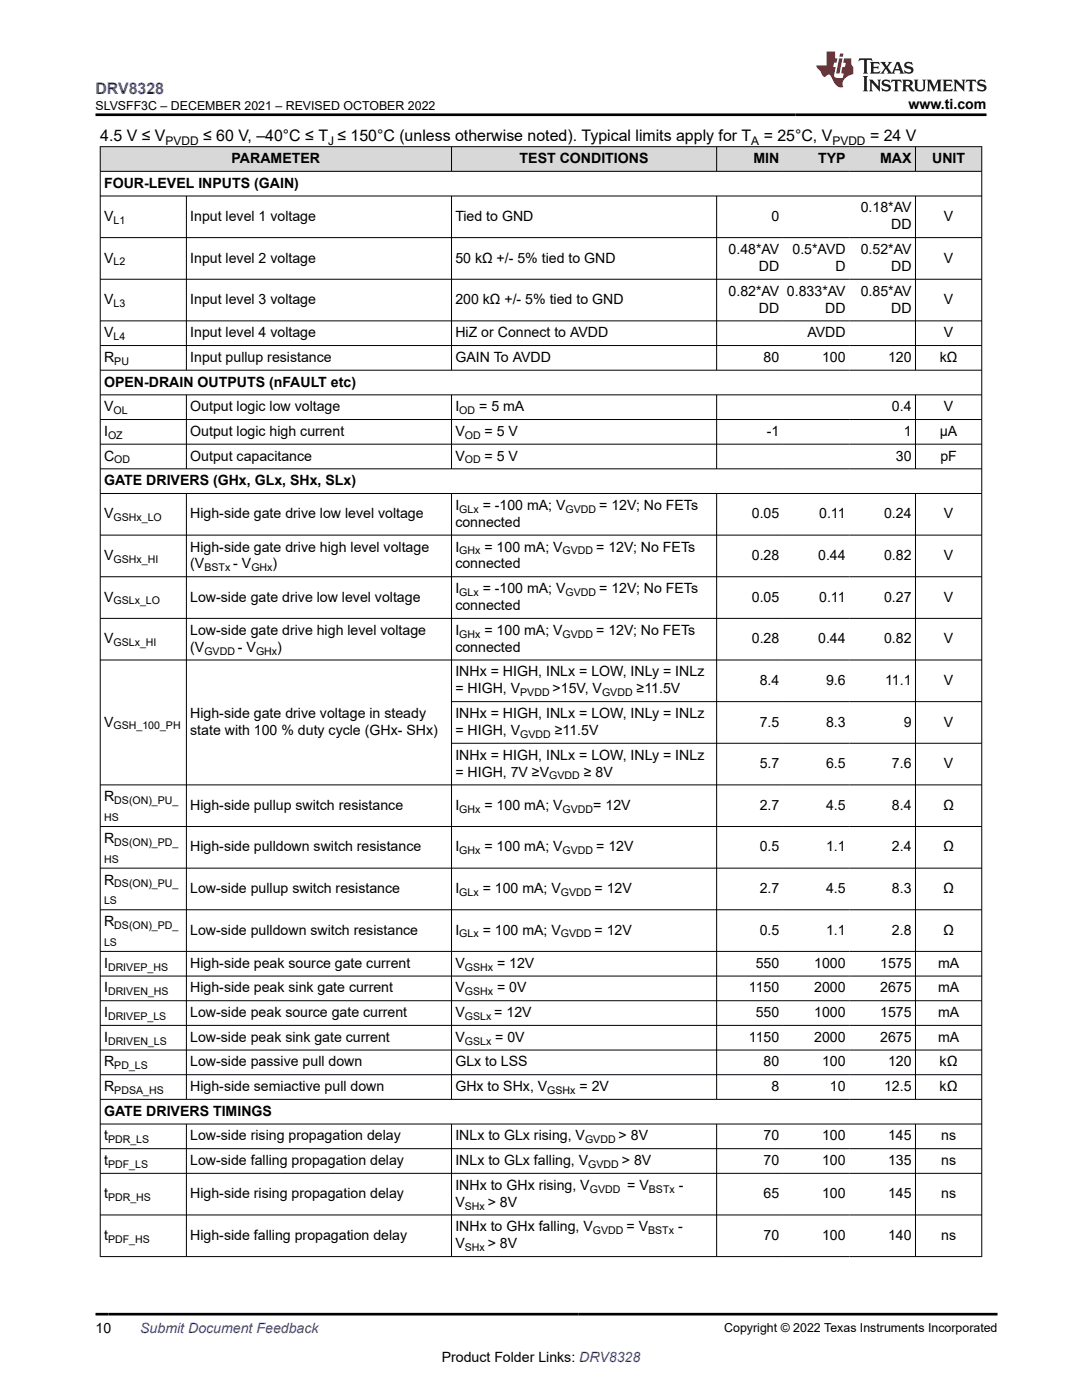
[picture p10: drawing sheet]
<svg xmlns="http://www.w3.org/2000/svg" width="216mm" height="279mm" viewBox="0 0 216 279" stroke-linecap="round" stroke-linejoin="round" font-family="sans-serif">
<defs><g id="words">
<text font-size="3.2" fill="#00f" x="19" y="18.7">DRV8328</text>
<g font-size="3.2">
<text x="20" y="28.2">4.5 V ≤ V</text>
<text x="40.5" y="28.2">≤ 60 V, –40°C ≤ T ≤ 150°C (unless otherwise noted). Typical limits apply for T</text>
<text x="152.4" y="28.2">= 25°C, V</text>
<text x="173.6" y="28.2">= 24 V</text>
</g>
<g font-size="2.8">
<text x="181.3" y="21.8">www.ti.com</text>
<text x="46.2" y="32.5">PARAMETER</text>
<text x="103.7" y="32.5">TEST CONDITIONS</text>
<text x="150.3" y="32.5">MIN</text>
<text x="163.3" y="32.5">TYP</text>
<text x="175.6" y="32.5">MAX</text>
<text x="186" y="32.5">UNIT</text>
<text x="20.8" y="37.5">FOUR-LEVEL INPUTS (GAIN)</text>
<text x="20.8" y="44.1">V</text>
<text x="38" y="44.1">Input level 1 voltage</text>
<text x="90.9" y="44.1">Tied to GND</text>
<text x="153.9" y="44.1">0</text>
<text x="171.8" y="42.4">0.18*AV</text>
<text x="177.8" y="45.8">DD</text>
<text x="188.3" y="44.1">V</text>
<text x="20.8" y="52.4">V</text>
<text x="38" y="52.4">Input level 2 voltage</text>
<text x="90.9" y="52.4">50 kΩ +/- 5% tied to GND</text>
<text x="145.4" y="50.7">0.48*AV</text>
<text x="158.1" y="50.7">0.5*AVD</text>
<text x="171.8" y="50.7">0.52*AV</text>
<text x="188.3" y="52.4">V</text>
<text x="145.4" y="59">0.82*AV 0.833*AV</text>
<text x="151.4" y="54.1">DD</text>
<text x="166.7" y="54.1">D</text>
<text x="171.8" y="59">0.85*AV</text>
<text x="177.8" y="54.1">DD</text>
<text x="20.8" y="60.7">V</text>
<text x="38" y="60.7">Input level 3 voltage</text>
<text x="90.9" y="60.7">200 kΩ +/- 5% tied to GND</text>
<text x="151.4" y="62.4">DD</text>
<text x="164.7" y="62.4">DD</text>
<text x="177.8" y="62.4">DD</text>
<text x="188.3" y="60.7">V</text>
<text x="20.8" y="67.3">V</text>
<text x="38" y="67.3">Input level 4 voltage</text>
<text x="90.9" y="67.3">HiZ or Connect to AVDD</text>
<text x="161.1" y="67.3">AVDD</text>
<text x="188.3" y="67.3">V</text>
<text x="20.8" y="72.2">R</text>
<text x="20.8" y="77.2">OPEN-DRAIN OUTPUTS (nFAULT etc)</text>
<text x="38" y="72.2">Input pullup resistance</text>
<text x="90.9" y="72.2">GAIN To AVDD</text>
<text x="152.4" y="72.2">80</text>
<text x="164" y="72.2">100</text>
<text x="177.2" y="72.2">120</text>
<text x="187.5" y="72.2">kΩ</text>
<text x="20.8" y="82.1">V</text>
<text x="38" y="82.1">Output logic low voltage</text>
<text x="90.9" y="82.1">I</text>
<text x="95.6" y="82.1">= 5 mA</text>
<text x="178" y="82.1">0.4</text>
<text x="188.3" y="82.1">V</text>
<text x="20.8" y="87">I</text>
<text x="38" y="87">Output logic high current</text>
<text x="90.9" y="87">V</text>
<text x="96.7" y="87">= 5 V</text>
<text x="153" y="87">-1</text>
<text x="180.3" y="87">1</text>
<text x="187.5" y="87">µA</text>
<text x="20.8" y="91.9">C</text>
<text x="38" y="91.9">Output capacitance</text>
<text x="90.9" y="91.9">V</text>
<text x="96.7" y="91.9">= 5 V</text>
<text x="178.8" y="91.9">30</text>
<text x="187.6" y="91.9">pF</text>
<text x="20.8" y="96.8">GATE DRIVERS (GHx, GLx, SHx, SLx)</text>
<text x="90.9" y="101.8">I</text>
<text x="96.3" y="101.8">= -100 mA; V</text>
<text x="119.6" y="101.8">= 12V; No FETs</text>
<text x="20.8" y="103.5">V</text>
<text x="38" y="103.5">High-side gate drive low level voltage</text>
<text x="90.9" y="105.1">connected</text>
<text x="150" y="103.5">0.05</text>
<text x="163.5" y="103.5">0.11</text>
<text x="176.4" y="103.5">0.24</text>
<text x="188.3" y="103.5">V</text>
<text x="20.8" y="111.8">V</text>
<text x="38" y="110.1">High-side gate drive high level voltage</text>
<text x="38" y="113.5">(V</text>
<text x="46.5" y="113.5">- V</text>
<text x="54.4" y="113.5">)</text>
<text x="90.9" y="113.5">connected</text>
<text x="90.9" y="110.1">I</text>
<text x="96.7" y="110.1">= 100 mA; V</text>
<text x="119" y="110.1">= 12V; No FETs</text>
<text x="150" y="111.8">0.28</text>
<text x="163.3" y="111.8">0.44</text>
<text x="176.4" y="111.8">0.82</text>
<text x="188.3" y="111.8">V</text>
<text x="90.9" y="118.4">I</text>
<text x="96.3" y="118.4">= -100 mA; V</text>
<text x="119.6" y="118.4">= 12V; No FETs</text>
<text x="20.8" y="120.1">V</text>
<text x="38" y="120.1">Low-side gate drive low level voltage</text>
<text x="90.9" y="121.8">connected</text>
<text x="150" y="120.1">0.05</text>
<text x="163.5" y="120.1">0.11</text>
<text x="176.4" y="120.1">0.27</text>
<text x="188.3" y="120.1">V</text>
<text x="20.8" y="128.4">V</text>
<text x="38" y="126.7">Low-side gate drive high level voltage</text>
<text x="38" y="130.1">(V</text>
<text x="47.5" y="130.1">- V</text>
<text x="55.3" y="130.1">)</text>
<text x="90.9" y="130.1">connected</text>
<text x="90.9" y="126.7">I</text>
<text x="96.7" y="126.7">= 100 mA; V</text>
<text x="119" y="126.7">= 12V; No FETs</text>
<text x="150" y="128.4">0.28</text>
<text x="163.3" y="128.4">0.44</text>
<text x="176.4" y="128.4">0.82</text>
<text x="188.3" y="128.4">V</text>
<text x="90.9" y="135">INHx = HIGH, INLx = LOW, INLy = INLz</text>
<text x="151.6" y="136.7">8.4</text>
<text x="164.8" y="136.7">9.6</text>
<text x="176.6" y="136.7">11.1</text>
<text x="188.3" y="136.7">V</text>
<text x="38" y="143.3">High-side gate drive voltage in steady</text>
<text x="90.9" y="138.4">= HIGH, V</text>
<text x="90.9" y="143.3">INHx = HIGH, INLx = LOW, INLy = INLz</text>
<text x="110.3" y="138.4">&gt;15V, V</text>
<text x="127" y="138.4">≥11.5V</text>
<text x="20.8" y="145">V</text>
<text x="38" y="146.7">state with 100 % duty cycle (GHx- SHx)</text>
<text x="90.9" y="146.7">= HIGH, V</text>
<text x="110.7" y="146.7">≥11.5V</text>
<text x="151.6" y="145">7.5</text>
<text x="164.8" y="145">8.3</text>
<text x="180.3" y="145">9</text>
<text x="188.3" y="145">V</text>
<text x="90.9" y="151.6">INHx = HIGH, INLx = LOW, INLy = INLz</text>
<text x="90.9" y="155">= HIGH, 7V ≥V</text>
<text x="116.5" y="155">≥ 8V</text>
<text x="151.6" y="153.3">5.7</text>
<text x="164.8" y="153.3">6.5</text>
<text x="178" y="153.3">7.6</text>
<text x="188.3" y="153.3">V</text>
<text x="20.8" y="159.9">R</text>
<text x="38" y="161.6">High-side pullup switch resistance</text>
<text x="90.9" y="161.6">I</text>
<text x="96.7" y="161.6">= 100 mA; V</text>
<text x="118.4" y="161.6">= 12V</text>
<text x="151.6" y="161.6">2.7</text>
<text x="164.8" y="161.6">4.5</text>
<text x="178" y="161.6">8.4</text>
<text x="188.2" y="161.6">Ω</text>
<text x="20.8" y="168.2">R</text>
<text x="38" y="169.9">High-side pulldown switch resistance</text>
<text x="90.9" y="169.9">I</text>
<text x="96.7" y="169.9">= 100 mA; V</text>
<text x="119" y="169.9">= 12V</text>
<text x="151.6" y="169.9">0.5</text>
<text x="164.8" y="169.9">1.1</text>
<text x="178" y="169.9">2.4</text>
<text x="188.2" y="169.9">Ω</text>
<text x="20.8" y="176.5">R</text>
<text x="38" y="178.2">Low-side pullup switch resistance</text>
<text x="90.9" y="178.2">I</text>
<text x="96.3" y="178.2">= 100 mA; V</text>
<text x="118.6" y="178.2">= 12V</text>
<text x="151.6" y="178.2">2.7</text>
<text x="164.8" y="178.2">4.5</text>
<text x="178" y="178.2">8.3</text>
<text x="188.2" y="178.2">Ω</text>
<text x="20.8" y="184.8">R</text>
<text x="38" y="186.5">Low-side pulldown switch resistance</text>
<text x="90.9" y="186.5">I</text>
<text x="96.3" y="186.5">= 100 mA; V</text>
<text x="118.6" y="186.5">= 12V</text>
<text x="151.6" y="186.5">0.5</text>
<text x="164.8" y="186.5">1.1</text>
<text x="178" y="186.5">2.8</text>
<text x="188.2" y="186.5">Ω</text>
<text x="20.8" y="193.1">I</text>
<text x="38" y="193.1">High-side peak source gate current</text>
<text x="90.9" y="193.1">V</text>
<text x="99.2" y="193.1">= 12V</text>
<text x="150.8" y="193.1">550</text>
<text x="162.5" y="193.1">1000</text>
<text x="175.6" y="193.1">1575</text>
<text x="187.2" y="193.1">mA</text>
<text x="20.8" y="198.1">I</text>
<text x="20.8" y="203">I</text>
<text x="38" y="198.1">High-side peak sink gate current</text>
<text x="38" y="203">Low-side peak source gate current</text>
<text x="90.9" y="198.1">V</text>
<text x="90.9" y="203">V</text>
<text x="98.6" y="203">= 12V</text>
<text x="99.2" y="198.1">= 0V</text>
<text x="149.4" y="198.1">1150</text>
<text x="150.8" y="203">550</text>
<text x="162.5" y="198.1">2000</text>
<text x="162.5" y="203">1000</text>
<text x="175.6" y="198.1">2675</text>
<text x="175.6" y="203">1575</text>
<text x="187.2" y="198.1">mA</text>
<text x="187.2" y="203">mA</text>
<text x="20.8" y="207.9">I</text>
<text x="38" y="207.9">Low-side peak sink gate current</text>
<text x="90.9" y="207.9">V</text>
<text x="98.8" y="207.9">= 0V</text>
<text x="149.4" y="207.9">1150</text>
<text x="162.5" y="207.9">2000</text>
<text x="175.6" y="207.9">2675</text>
<text x="187.2" y="207.9">mA</text>
<text x="20.8" y="212.8">R</text>
<text x="38" y="212.8">Low-side passive pull down</text>
<text x="90.9" y="212.8">GLx to LSS</text>
<text x="152.4" y="212.8">80</text>
<text x="164" y="212.8">100</text>
<text x="177.2" y="212.8">120</text>
<text x="187.5" y="212.8">kΩ</text>
<text x="20.8" y="217.8">R</text>
<text x="38" y="217.8">High-side semiactive pull down</text>
<text x="90.9" y="217.8">GHx to SHx, V</text>
<text x="115.6" y="217.8">= 2V</text>
<text x="153.9" y="217.8">8</text>
<text x="165.6" y="217.8">10</text>
<text x="176.4" y="217.8">12.5</text>
<text x="187.5" y="217.8">kΩ</text>
<text x="20.8" y="222.7">GATE DRIVERS TIMINGS</text>
<text x="20.8" y="227.6">t</text>
<text x="38" y="227.6">Low-side rising propagation delay</text>
<text x="90.9" y="227.6">INLx to GLx rising, V</text>
<text x="123.4" y="227.6">&gt; 8V</text>
<text x="152.4" y="227.6">70</text>
<text x="164" y="227.6">100</text>
<text x="177.2" y="227.6">145</text>
<text x="187.8" y="227.6">ns</text>
<text x="20.8" y="232.5">t</text>
<text x="38" y="232.5">Low-side falling propagation delay</text>
<text x="90.9" y="232.5">INLx to GLx falling, V</text>
<text x="124.1" y="232.5">&gt; 8V</text>
<text x="152.4" y="232.5">70</text>
<text x="164" y="232.5">100</text>
<text x="177.2" y="232.5">135</text>
<text x="187.8" y="232.5">ns</text>
<text x="20.8" y="239.1">t</text>
<text x="38" y="239.1">High-side rising propagation delay</text>
<text x="90.9" y="237.4">INHx to GHx rising, V</text>
<text x="125.2" y="237.4">= V</text>
<text x="135.4" y="237.4">-</text>
<text x="152.4" y="239.1">65</text>
<text x="164" y="239.1">100</text>
<text x="177.2" y="239.1">145</text>
<text x="187.8" y="239.1">ns</text>
<text x="90.9" y="245.7">INHx to GHx falling, V</text>
<text x="90.9" y="240.8">V</text>
<text x="97.3" y="240.8">&gt; 8V</text>
<text x="125" y="245.7">= V</text>
<text x="135.3" y="245.7">-</text>
<text x="20.8" y="247.4">t</text>
<text x="38" y="247.4">High-side falling propagation delay</text>
<text x="90.9" y="249.1">V</text>
<text x="97.3" y="249.1">&gt; 8V</text>
<text x="152.4" y="247.4">70</text>
<text x="164" y="247.4">100</text>
<text x="177.2" y="247.4">140</text>
<text x="187.8" y="247.4">ns</text>
<text x="19" y="266.1">10</text>
<text x="88.1" y="271.7">Product Folder Links: DRV8328</text>
</g>
<text font-size="2.8" fill="#00f" x="28" y="266.1">Submit Document Feedback</text>
<g font-size="2.5">
<text x="19.1" y="21.9">SLVSFF3C – DECEMBER 2021 – REVISED OCTOBER 2022</text>
<text x="144.5" y="265.8">Copyright © 2022 Texas Instruments Incorporated</text>
</g>
<g font-size="2.4">
<text x="33" y="28.9">PVDD</text>
<text x="65.5" y="28.9">J</text>
<text x="149.9" y="28.9">A</text>
<text x="166.1" y="28.9">PVDD</text>
</g>
<g font-size="2.1">
<text x="22.6" y="44.6">L1</text>
<text x="22.6" y="53">L2</text>
<text x="22.6" y="61.3">L3</text>
<text x="22.6" y="67.9">L4</text>
<text x="22.8" y="72.8">PU</text>
<text x="22.6" y="82.6">OL</text>
<text x="91.6" y="82.6">OD</text>
<text x="21.6" y="87.6">OZ</text>
<text x="92.7" y="87.6">OD</text>
<text x="22.8" y="92.5">OD</text>
<text x="92.7" y="92.5">OD</text>
<text x="22.6" y="104">GSHx_LO</text>
<text x="91.6" y="102.3">GLx</text>
<text x="112.9" y="102.3">GVDD</text>
<text x="22.6" y="112.3">GSHx_HI</text>
<text x="91.6" y="110.6">GHx</text>
<text x="112.3" y="110.6">GVDD</text>
<text x="40.8" y="114">BSTx</text>
<text x="50.2" y="114">GHx</text>
<text x="91.6" y="118.9">GLx</text>
<text x="112.9" y="118.9">GVDD</text>
<text x="22.6" y="120.6">GSLx_LO</text>
<text x="22.6" y="128.9">GSLx_HI</text>
<text x="40.8" y="130.6">GVDD</text>
<text x="51.1" y="130.6">GHx</text>
<text x="91.6" y="127.2">GHx</text>
<text x="112.3" y="127.2">GVDD</text>
<text x="103.8" y="138.9">PVDD</text>
<text x="120.1" y="138.9">GVDD</text>
<text x="22.6" y="145.6">GSH_100_PH</text>
<text x="103.8" y="147.3">GVDD</text>
<text x="109.6" y="155.6">GVDD</text>
<text x="22.8" y="160.5">DS(ON)_PU_</text>
<text x="20.8" y="163.9">HS</text>
<text x="91.6" y="162.2">GHx</text>
<text x="112.3" y="162.2">GVDD</text>
<text x="20.8" y="172.2">HS</text>
<text x="22.8" y="168.8">DS(ON)_PD_</text>
<text x="91.6" y="170.5">GHx</text>
<text x="112.3" y="170.5">GVDD</text>
<text x="22.8" y="177.1">DS(ON)_PU_</text>
<text x="91.6" y="178.8">GLx</text>
<text x="111.9" y="178.8">GVDD</text>
<text x="20.8" y="180.5">LS</text>
<text x="22.8" y="185.4">DS(ON)_PD_</text>
<text x="20.8" y="188.8">LS</text>
<text x="91.6" y="187.1">GLx</text>
<text x="111.9" y="187.1">GVDD</text>
<text x="21.6" y="193.7">DRIVEP_HS</text>
<text x="92.7" y="193.7">GSHx</text>
<text x="21.6" y="198.6">DRIVEN_HS</text>
<text x="21.6" y="203.6">DRIVEP_LS</text>
<text x="92.7" y="198.6">GSHx</text>
<text x="92.7" y="203.6">GSLx</text>
<text x="21.6" y="208.5">DRIVEN_LS</text>
<text x="92.7" y="208.5">GSLx</text>
<text x="22.8" y="213.4">PD_LS</text>
<text x="22.8" y="218.3">PDSA_HS</text>
<text x="109.2" y="218.3">GSHx</text>
<text x="21.6" y="228.2">PDR_LS</text>
<text x="21.6" y="233.1">PDF_LS</text>
<text x="116.7" y="228.2">GVDD</text>
<text x="117.4" y="233.1">GVDD</text>
<text x="21.6" y="239.7">PDR_HS</text>
<text x="117.7" y="238">GVDD</text>
<text x="129.5" y="238">BSTx</text>
<text x="92.7" y="241.4">SHx</text>
<text x="21.6" y="248">PDF_HS</text>
<text x="92.7" y="249.7">SHx</text>
<text x="118.3" y="246.3">GVDD</text>
<text x="129.3" y="246.3">BSTx</text>
</g>
</g></defs>
<g fill="#d8d8d8">
<path d="M20 29.3h175.9v4.9h-175.9z" fill-rule="evenodd"/>
<path d="M20.1 29.3h69.9v4.8h-69.9z" fill-rule="evenodd"/>
<path d="M90.2 29.3h52.7v4.8h-52.7z" fill-rule="evenodd"/>
<path d="M143.1 29.3h13.1v4.8h-13.1z" fill-rule="evenodd"/>
<path d="M156.2 29.3h13.2v4.8h-13.2z" fill-rule="evenodd"/>
<path d="M169.4 29.3h13.2v4.8h-13.2z" fill-rule="evenodd"/>
<path d="M182.7 29.3h13.1v4.8h-13.1z" fill-rule="evenodd"/>
</g>
<g fill="none" stroke="#000" stroke-width=".2">
<path d="M19.9 29.3h176.1M19.9 34.2h176.1M19.9 39.1h176.1M20 29.2v221.6M37.2 39.1v34.8M90.1 29.2v5.1M90.1 39.1v34.8M143 29.2v5.1M143 39.1v34.8M182.7 29.2v5.1M182.7 39.1v34.8M195.9 29.2v221.6"/>
<path d="M19.9 47.4h176.1M19.9 55.7h176.1M19.9 64h176.1M19.9 69h176.1M19.9 73.9h176.1M19.9 78.8h176.1M37.2 78.8v14.8M90.1 78.8v14.8M143 78.8v14.8M182.7 78.8v14.8M19.9 83.7h176.1M19.9 88.6h176.1"/>
<path d="M19.9 93.6h176.1M19.9 98.5h176.1M37.2 98.5v121M90.1 98.5v121M143 98.5v121M182.7 98.5v121M19.9 106.8h176.1M19.9 115.1h176.1M19.9 123.4h176.1M19.9 131.7h176.1M19.9 156.6h176.1M90.1 140h105.9"/>
<path d="M90.1 148.3h105.9M19.9 165h176.1M19.9 173.3h176.1M19.9 181.6h176.1M19.9 189.9h176.1M19.9 194.8h176.1M19.9 199.7h176.1M19.9 204.6h176.1M19.9 209.6h176.1M19.9 214.5h176.1M19.9 219.4h176.1M19.9 224.3h176.1"/>
<path d="M19.9 229.2h176.1M19.9 234.2h176.1M37.2 224.3v26.5M90.1 224.3v26.5M143 224.3v26.5M182.7 224.3v26.5M19.9 242.5h176.1M19.9 250.8h176.1"/>
</g>
<path d="M171.5 11.6l-.2 .6 .5-.2h.6v.1v2.2l-.2 .4h1l-.2-.4v-2.2v-.1h.5l.5 .2-.1-.6zM173.6 12.4l.2 .3v1.6l-.2 .4h1.9l.1-.6a1.08 1.08 0 0 1-1.3 .2v-.7h.6l.4 .2v-.7l-.4 .2h-.6v-.5l.2-.2a1 1 0 0 1 1 .3l-.1-.5zM175.7 12.4l.9 1.1-1 1.2h.9l-.2-.2 .5-.8 .4 .8-.2 .2h1.6l-.2-.2 .2-.5h.9l.1 .5-.1 .2h.9l-.2-.4-.8-1.9h-.5l-.9 2.1-.9-1.1 .9-1h-.8l.2 .2-.4 .6-.4-.6 .2-.2zM179 12.8l.4 1h-.7zM180.7 12.5a.65 .65 0 0 0-.2 .7 .65 .65 0 0 0 .6 .5l.6 .1 .1 .3a.79 .79 0 0 1-.7 .4 .79 .79 0 0 1-.7-.5l.1 .7 .2-.1a.93 .93 0 0 0 1.1 0 .93 .93 0 0 0 .4-.9 1.46 1.46 0 0 0-1.2-.6l-.1-.3a1.09 1.09 0 0 1 1.2 .2l-.2-.6-.1 .1-.5-.2zM172.2 15.2l.2 .4v2.2l-.2 .4h1l-.2-.4v-2.2l.2-.4zM173.4 15.9l.2 .4v1.5l-.2 .4h.8l-.3-.4 .1-1.3 1.6 1.8v-2l.2-.4h-.7l.1 .2 .1 1.1-1.2-1.3zM176.2 16a.65 .65 0 0 0-.2 .8 .65 .65 0 0 0 .6 .4l.6 .2 .1 .2a.79 .79 0 0 1-.7 .4 .79 .79 0 0 1-.7-.5l.1 .7 .2-.1a.93 .93 0 0 0 1.1 .1 .93 .93 0 0 0 .4-1 1.46 1.46 0 0 0-1.2-.5l-.1-.4a1.09 1.09 0 0 1 1.2 .2l-.1-.6-.2 .1-.5-.1zM177.9 15.9l-.1 .6a.63 .63 0 0 1 .8-.3v1.6l-.3 .4h1l-.2-.4v-1.6a.66 .66 0 0 1 .8 .3l-.1-.6zM180 15.9l.2 .4v1.5l-.2 .4h1l-.2-.2-.1-.7h.5l.1 .2a.79 .79 0 0 0 1.2 .6l-1-.9a.61 .61 0 0 0 .6-.6 .61 .61 0 0 0-.5-.7zM180.8 16.2h.1a.47 .47 0 0 1 .5 .1 .47 .47 0 0 1 .1 .5l-.1 .1-.7 .1zM182.3 15.9l.2 .2a2.27 2.27 0 0 0 .4 2 1.04 1.04 0 0 0 1.7-.7v-1.3l.2-.2h-.8l.2 .4v1.1a.6 .6 0 0 1-.6 .6 .6 .6 0 0 1-.6-.6v-1.1l.3-.4zM184.9 15.9l.2 .4v1.5l-.2 .4h.8l-.3-.4v-1.4l.9 1.9 .9-1.9v1.4l-.3 .4h1l-.2-.4v-1.5l.2-.4h-.8l-.7 1.5-.6-1.5zM188.1 15.9l.2 .4v1.5l-.2 .4h1.9l.1-.6a1.09 1.09 0 0 1-1.3 .2v-.7h.6l.4 .2v-.6l-.4 .2h-.6v-.6l.2-.1a1.01 1.01 0 0 1 1 .3l-.1-.6zM190.2 15.9l.3 .4v1.5l-.3 .4h.8l-.2-.4v-1.3l1.6 1.8v-2l.2-.4h-.7l.2 .2v1.1l-1.2-1.3zM192.8 15.9l-.1 .6a.63 .63 0 0 1 .8-.3v1.6l-.3 .4h1l-.2-.4v-1.6a.66 .66 0 0 1 .8 .3l-.1-.6zM195.2 16a.65 .65 0 0 0-.2 .8 .65 .65 0 0 0 .6 .4l.6 .2 .2 .2a.79 .79 0 0 1-.7 .4 .79 .79 0 0 1-.7-.5l.1 .7 .2-.1a.93 .93 0 0 0 1 .1 .93 .93 0 0 0 .5-1 1.46 1.46 0 0 0-1.3-.5v-.4a1.09 1.09 0 0 1 1.2 .2l-.2-.6-.2 .1-.5-.1z" fill="#231f20"/>
<path d="M164.9 10.3v2.7h-2l.1 .4 .8 1a.95 .95 0 0 0 1 .9 .59 .59 0 0 1 .5-.4 .59 .59 0 0 1 .5 .3l.4 .8a1.59 1.59 0 0 0 2.1 1.4 1.61 1.61 0 0 1 1-2.3l1-.3-.1-1.5a1.59 1.59 0 0 1-.3-1.7h-1.5l-.2 .9h.6l-.2 .9h-.5l-.2 .9v.3l.4 .1-.1 .9h-.7a.73 .73 0 0 1-1-.7l.3-1.5h-.5l.1-.9h.5l.2-.9h-.5v-1.3zM167.4 11.6l-.6 3.1h.7l.6-3.1zM167.6 10.7l-.1 .6h.7l.1-.6z" fill="#ed1c24"/>
<path d="M19 22.9h177.8M19 262.3h180" fill="none" stroke="#000" stroke-width=".53"/>
<use href="#words"/>
</svg>
